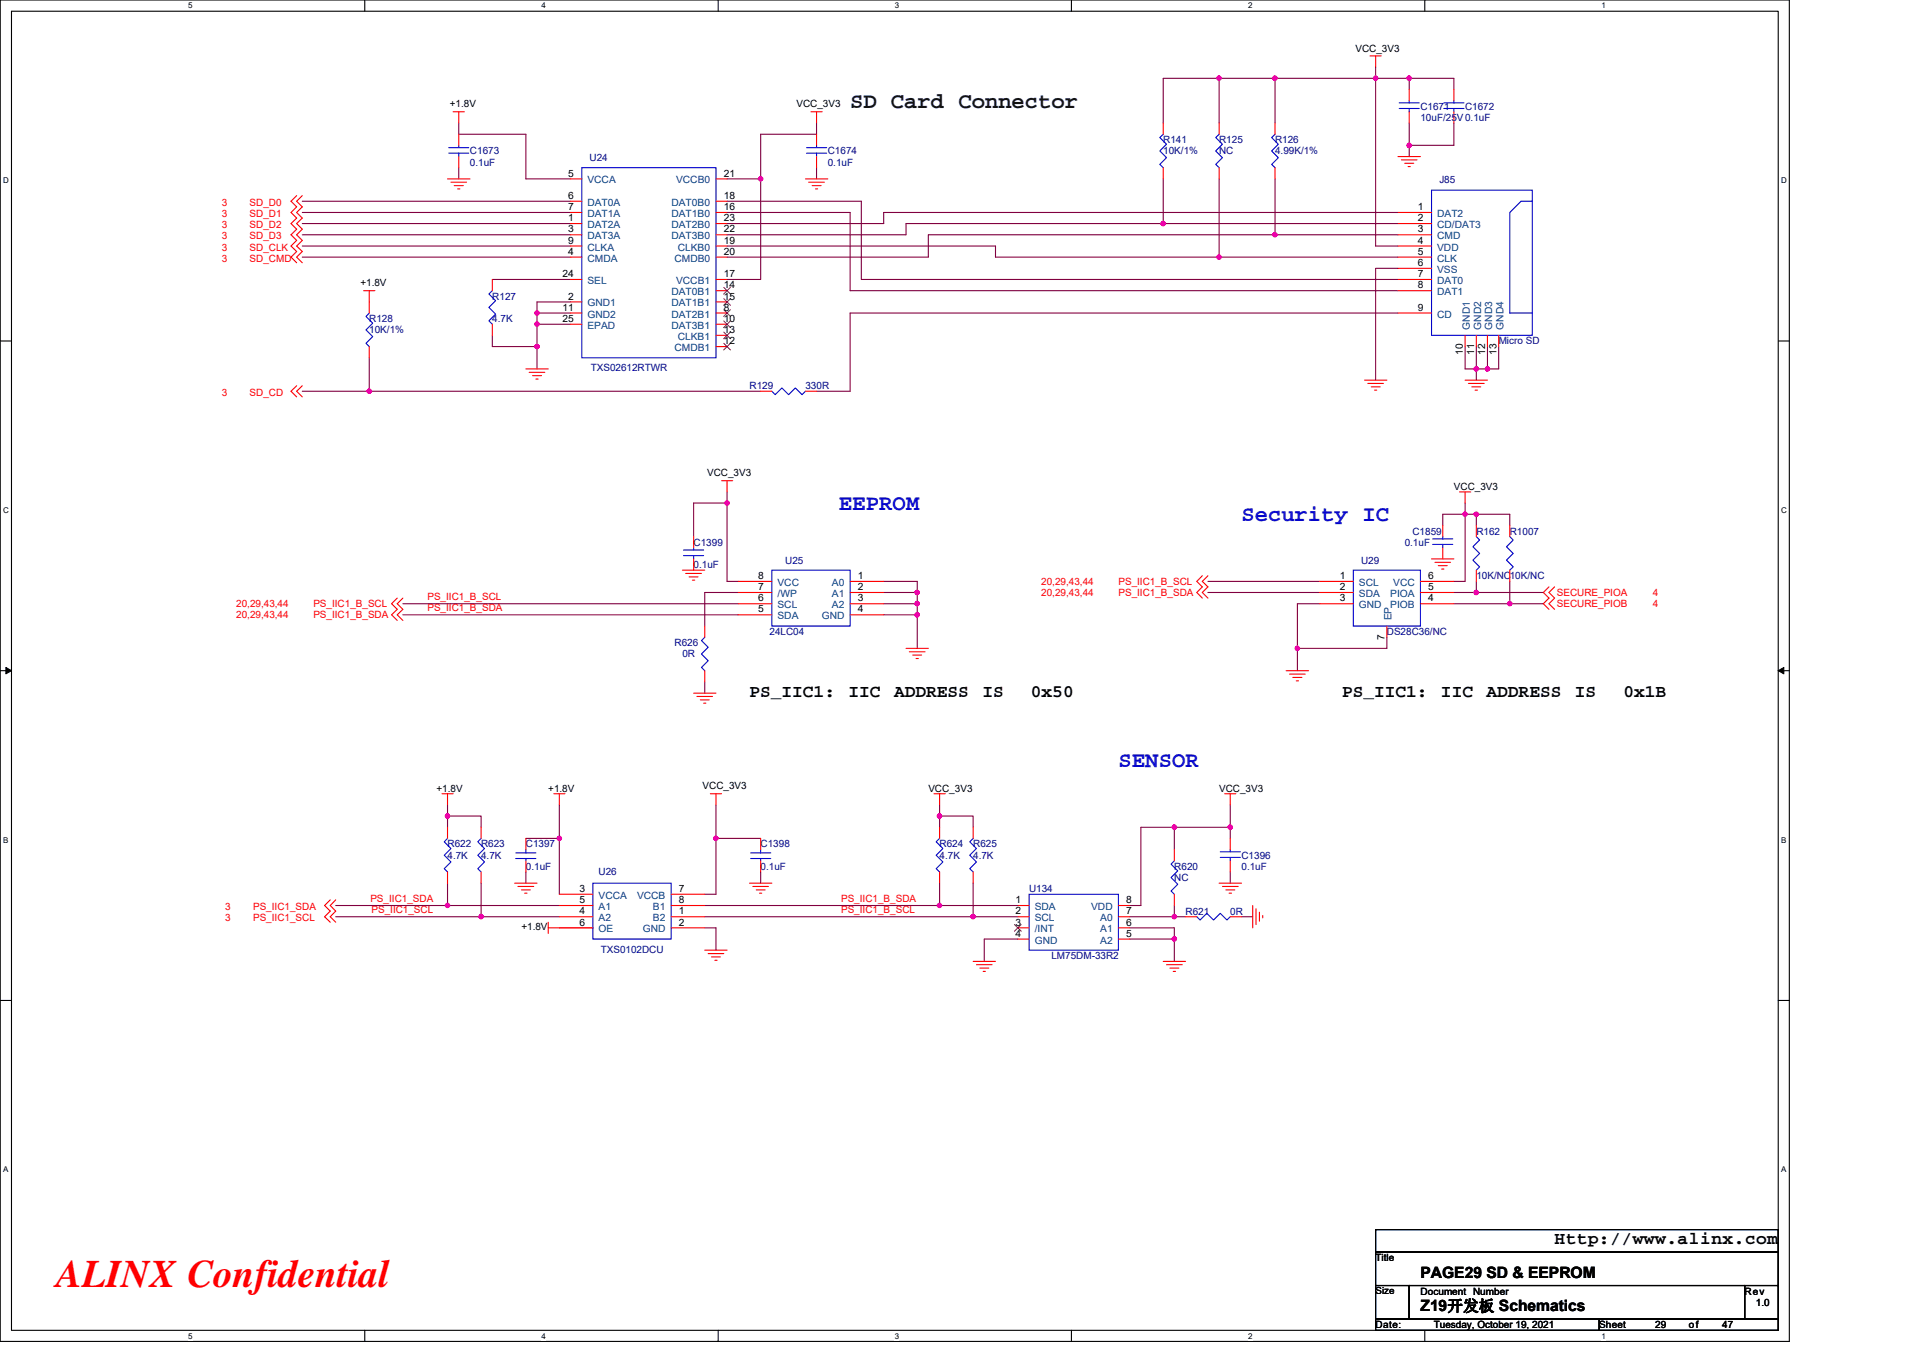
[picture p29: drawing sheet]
<svg xmlns="http://www.w3.org/2000/svg" width="297mm" height="210mm" viewBox="0 0 297 210" stroke-linecap="round" stroke-linejoin="round" font-family="sans-serif">
<defs><g id="words">
<text font-size="6" fill="#f00" x="8.7" y="198.8">ALINX Confidential</text>
<text font-size="3.4" fill="#000040" x="131.3" y="16.7">SD Card Connector</text>
<g font-size="3.4" fill="#00f">
<text x="129.6" y="78.8">EEPROM</text>
<text x="191.8" y="80.6">Security IC</text>
<text x="172.8" y="118.6">SENSOR</text>
</g>
<g font-size="2.8">
<text x="115.8" y="107.7">PS_IIC1:</text>
<text x="131.1" y="107.7">IIC</text>
<text x="138.1" y="107.7">ADDRESS</text>
<text x="151.8" y="107.7">IS</text>
<text x="159.2" y="107.7">0x50</text>
<text x="207.3" y="107.7">PS_IIC1:</text>
<text x="222.6" y="107.7">IIC</text>
<text x="229.6" y="107.7">ADDRESS</text>
<text x="243.3" y="107.7">IS</text>
<text x="250.8" y="107.7">0x1B</text>
<text x="240.1" y="192.3">Http://www.alinx.com</text>
</g>
<g font-size="2.4">
<text x="219.4" y="197.4">PAGE29 SD &amp; EEPROM</text>
<text x="219.4" y="202.6">Z19开发板 Schematics</text>
</g>
<g font-size="1.5">
<text x="209.4" y="8">VCC_3V3</text>
<text x="69.5" y="16.6">+1.8V</text>
<text x="123" y="16.6">VCC_3V3</text>
<text x="87.8" y="27.3">5</text>
<text x="111.8" y="27.3">21</text>
<text x="87.8" y="30.7">6</text>
<text x="87.8" y="32.5">7</text>
<text x="87.8" y="34.2">1</text>
<text x="87.8" y="35.9">3</text>
<text x="111.8" y="30.7">18</text>
<text x="111.8" y="32.5">16</text>
<text x="111.8" y="34.2">23</text>
<text x="111.8" y="35.9">22</text>
<text x="219" y="34.2">2</text>
<text x="219" y="35.9">3</text>
<text x="219" y="32.5">1</text>
<text x="87.8" y="37.7">9</text>
<text x="87.8" y="39.4">4</text>
<text x="111.8" y="39.4">20</text>
<text x="111.8" y="37.7">19</text>
<text x="219" y="37.7">4</text>
<text x="219" y="39.4">5</text>
<text x="219" y="41.1">6</text>
<text x="55.7" y="44.2">+1.8V</text>
<text x="86.9" y="42.8">24</text>
<text x="87.8" y="46.3">2</text>
<text x="111.8" y="42.8">17</text>
<text x="111.8" y="44.6">14</text>
<text x="111.8" y="46.3">15</text>
<text x="219" y="42.8">7</text>
<text x="219" y="44.6">8</text>
<text x="86.9" y="48">11</text>
<text x="86.9" y="49.7">25</text>
<text x="111.8" y="53.2">12</text>
<text x="111.8" y="48">8</text>
<text x="111.8" y="49.7">10</text>
<text x="111.8" y="51.5">13</text>
<text x="219" y="48">9</text>
<text x="226" y="54.8" transform="rotate(-90 226 54.8)">10</text>
<text x="227.7" y="54.8" transform="rotate(-90 227.7 54.8)">11</text>
<text x="229.4" y="54.8" transform="rotate(-90 229.4 54.8)">12</text>
<text x="231.1" y="54.8" transform="rotate(-90 231.1 54.8)">13</text>
<text x="109.2" y="73.6">VCC_3V3</text>
<text x="224.6" y="75.7">VCC_3V3</text>
<text x="117.1" y="89.5">8</text>
<text x="132.5" y="89.5">1</text>
<text x="206.9" y="89.5">1</text>
<text x="220.6" y="89.5">6</text>
<text x="117.1" y="94.6">5</text>
<text x="117.1" y="91.2">7</text>
<text x="117.1" y="92.9">6</text>
<text x="132.5" y="91.2">2</text>
<text x="132.5" y="92.9">3</text>
<text x="132.5" y="94.6">4</text>
<text x="206.9" y="91.2">2</text>
<text x="206.9" y="92.9">3</text>
<text x="220.6" y="92.9">4</text>
<text x="220.6" y="91.2">5</text>
<text x="213.9" y="98.8" transform="rotate(-90 213.9 98.8)">7</text>
<text x="67.4" y="122.3">+1.8V</text>
<text x="84.7" y="122.3">+1.8V</text>
<text x="108.5" y="122">VCC_3V3</text>
<text x="143.4" y="122.3">VCC_3V3</text>
<text x="188.3" y="122.3">VCC_3V3</text>
<text x="89.5" y="137.8">3</text>
<text x="104.9" y="137.8">7</text>
<text x="80.5" y="143.7">+1.8V</text>
<text x="89.5" y="139.6">5</text>
<text x="89.5" y="143">6</text>
<text x="89.5" y="141.3">4</text>
<text x="104.9" y="139.6">8</text>
<text x="104.9" y="141.3">1</text>
<text x="104.9" y="143">2</text>
<text x="156.9" y="139.6">1</text>
<text x="156.9" y="141.3">2</text>
<text x="156.9" y="143">3</text>
<text x="174" y="143">6</text>
<text x="174" y="141.3">7</text>
<text x="174" y="139.6">8</text>
<text x="156.9" y="144.7">4</text>
<text x="174" y="144.7">5</text>
<text x="212.5" y="194.9">Title</text>
<text x="212.5" y="200">Size</text>
<text x="219.4" y="200">Document Number</text>
<text x="269.5" y="200">Rev</text>
<text x="271.2" y="201.8">1.0</text>
<text x="212.5" y="205.2">Date:</text>
<text x="221.5" y="205.2">Tuesday, October 19, 2021</text>
<text x="247" y="205.2">Sheet</text>
<text x="255.7" y="205.2">29</text>
<text x="260.9" y="205.2">of</text>
<text x="266" y="205.2">47</text>
</g>
<g font-size="1.5" fill="#000080">
<text x="219.4" y="17">C1671</text>
<text x="226.3" y="17">C1672</text>
<text x="72.6" y="23.9">C1673</text>
<text x="127.9" y="23.9">C1674</text>
<text x="179.7" y="22.1">R141</text>
<text x="179.7" y="23.9">10K/1%</text>
<text x="188.3" y="22.1">R125</text>
<text x="188.3" y="23.9">NC</text>
<text x="197" y="22.1">R126</text>
<text x="197" y="23.9">4.99K/1%</text>
<text x="219.4" y="18.7">10uF/25V0.1uF</text>
<text x="72.6" y="25.6">0.1uF</text>
<text x="91.1" y="24.9">U24</text>
<text x="127.9" y="25.6">0.1uF</text>
<text x="222.3" y="28.3">J85</text>
<text x="76" y="46.3">R127</text>
<text x="57" y="49.8">R128</text>
<text x="57" y="51.5">10K/1%</text>
<text x="76" y="49.8">4.7K</text>
<text x="231.5" y="53.2">Micro SD</text>
<text x="91.2" y="57.4">TXS02612RTWR</text>
<text x="115.8" y="60.1">R129</text>
<text x="124.4" y="60.1">330R</text>
<text x="218.2" y="82.6">C1859</text>
<text x="228" y="82.6">R162</text>
<text x="233.2" y="82.6">R1007</text>
<text x="107.1" y="84.3">C1399</text>
<text x="107.1" y="87.8">0.1uF</text>
<text x="121.3" y="87.1">U25</text>
<text x="210.2" y="87.1">U29</text>
<text x="217" y="84.3">0.1uF</text>
<text x="228" y="89.5">10K/NC10K/NC</text>
<text x="104.2" y="99.9">R626</text>
<text x="105.4" y="101.6">0R</text>
<text x="118.9" y="98.1">24LC04</text>
<text x="214.2" y="98.1">DS28C36/NC</text>
<text x="69.1" y="130.9">R622</text>
<text x="74.3" y="130.9">R623</text>
<text x="81.2" y="130.9">C1397</text>
<text x="117.5" y="130.9">C1398</text>
<text x="145.1" y="130.9">R624</text>
<text x="150.3" y="130.9">R625</text>
<text x="69.1" y="132.7">4.7K</text>
<text x="74.3" y="132.7">4.7K</text>
<text x="81.2" y="134.4">0.1uF</text>
<text x="92.5" y="135.3">U26</text>
<text x="117.5" y="134.4">0.1uF</text>
<text x="145.1" y="132.7">4.7K</text>
<text x="150.3" y="132.7">4.7K</text>
<text x="159" y="137.9">U134</text>
<text x="181.4" y="134.4">R620</text>
<text x="181.4" y="136.1">NC</text>
<text x="191.8" y="132.7">C1396</text>
<text x="191.8" y="134.4">0.1uF</text>
<text x="183.1" y="141.3">R621</text>
<text x="190" y="141.3">0R</text>
<text x="92.8" y="147.2">TXS0102DCU</text>
<text x="162.4" y="148.2">LM75DM-33R2</text>
</g>
<g font-size="1.5" fill="#004080">
<text x="90.7" y="28.3">VCCA</text>
<text x="104.4" y="28.3">VCCB0</text>
<text x="90.7" y="31.8">DAT0A</text>
<text x="90.7" y="33.5">DAT1A</text>
<text x="90.7" y="35.2">DAT2A</text>
<text x="103.7" y="31.8">DAT0B0</text>
<text x="103.7" y="33.5">DAT1B0</text>
<text x="103.7" y="35.2">DAT2B0</text>
<text x="222" y="35.2">CD/DAT3</text>
<text x="222" y="33.5">DAT2</text>
<text x="90.7" y="37">DAT3A</text>
<text x="90.7" y="38.7">CLKA</text>
<text x="90.7" y="40.4">CMDA</text>
<text x="103.7" y="37">DAT3B0</text>
<text x="104.2" y="40.4">CMDB0</text>
<text x="104.7" y="38.7">CLKB0</text>
<text x="222" y="37">CMD</text>
<text x="222" y="38.7">VDD</text>
<text x="222" y="40.4">CLK</text>
<text x="90.7" y="43.9">SEL</text>
<text x="90.7" y="47.3">GND1</text>
<text x="103.7" y="45.6">DAT0B1</text>
<text x="103.7" y="47.3">DAT1B1</text>
<text x="104.4" y="43.9">VCCB1</text>
<text x="222" y="42.2">VSS</text>
<text x="222" y="43.9">DAT0</text>
<text x="222" y="45.6">DAT1</text>
<text x="90.7" y="49.1">GND2</text>
<text x="90.7" y="50.8">EPAD</text>
<text x="103.7" y="49.1">DAT2B1</text>
<text x="103.7" y="50.8">DAT3B1</text>
<text x="104.7" y="52.5">CLKB1</text>
<text x="222" y="49.1">CD</text>
<text x="227" y="50.9" transform="rotate(-90 227 50.9)">GND1</text>
<text x="228.8" y="50.9" transform="rotate(-90 228.8 50.9)">GND2</text>
<text x="230.5" y="50.9" transform="rotate(-90 230.5 50.9)">GND3</text>
<text x="232.2" y="50.9" transform="rotate(-90 232.2 50.9)">GND4</text>
<text x="104.2" y="54.3">CMDB1</text>
<text x="120.1" y="95.7">SDA</text>
<text x="120.1" y="90.5">VCC</text>
<text x="120.1" y="92.2">/WP</text>
<text x="120.1" y="94">SCL</text>
<text x="126.9" y="95.7">GND</text>
<text x="128.5" y="90.5">A0</text>
<text x="128.5" y="92.2">A1</text>
<text x="128.5" y="94">A2</text>
<text x="209.9" y="90.5">SCL</text>
<text x="209.9" y="92.2">SDA</text>
<text x="209.9" y="94">GND</text>
<text x="214.8" y="94">PIOB</text>
<text x="214.8" y="92.2">PIOA</text>
<text x="214.9" y="95.9" transform="rotate(-90 214.9 95.9)">EP</text>
<text x="215.2" y="90.5">VCC</text>
<text x="92.5" y="140.6">A1</text>
<text x="92.5" y="138.9">VCCA</text>
<text x="92.5" y="142.3">A2</text>
<text x="98.4" y="138.9">VCCB</text>
<text x="100.9" y="140.6">B1</text>
<text x="100.9" y="142.3">B2</text>
<text x="159.8" y="140.6">SDA</text>
<text x="159.8" y="142.3">SCL</text>
<text x="168.5" y="140.6">VDD</text>
<text x="169.9" y="142.3">A0</text>
<text x="92.5" y="144.1">OE</text>
<text x="99.3" y="144.1">GND</text>
<text x="159.8" y="144.1">/INT</text>
<text x="159.8" y="145.8">GND</text>
<text x="169.9" y="145.8">A2</text>
<text x="169.9" y="144.1">A1</text>
</g>
<g font-size="1.5" fill="#f00">
<text x="34.2" y="31.8">3</text>
<text x="34.2" y="33.5">3</text>
<text x="34.2" y="35.3">3</text>
<text x="38.6" y="31.8">SD_D0</text>
<text x="38.6" y="33.5">SD_D1</text>
<text x="38.6" y="35.3">SD_D2</text>
<text x="34.2" y="37">3</text>
<text x="34.2" y="38.7">3</text>
<text x="34.2" y="40.4">3</text>
<text x="38.6" y="37">SD_D3</text>
<text x="38.6" y="38.7">SD_CLK</text>
<text x="38.6" y="40.4">SD_CMD</text>
<text x="34.2" y="61.2">3</text>
<text x="38.6" y="61.2">SD_CD</text>
<text x="36.5" y="95.5">20,29,43,44</text>
<text x="36.5" y="93.8">20,29,43,44</text>
<text x="48.4" y="95.5">PS_IIC1_B_SDA</text>
<text x="48.4" y="93.8">PS_IIC1_B_SCL</text>
<text x="66" y="94.4">PS_IIC1_B_SDA</text>
<text x="66" y="92.7">PS_IIC1_B_SCL</text>
<text x="160.8" y="90.4">20,29,43,44</text>
<text x="160.8" y="92.1">20,29,43,44</text>
<text x="172.8" y="90.4">PS_IIC1_B_SCL</text>
<text x="172.8" y="92.1">PS_IIC1_B_SDA</text>
<text x="240.5" y="92.1">SECURE_PIOA</text>
<text x="240.5" y="93.8">SECURE_PIOB</text>
<text x="255.3" y="92.1">4</text>
<text x="255.3" y="93.8">4</text>
<text x="34.8" y="142.3">3</text>
<text x="34.8" y="140.6">3</text>
<text x="39.1" y="142.3">PS_IIC1_SCL</text>
<text x="39.1" y="140.6">PS_IIC1_SDA</text>
<text x="57.2" y="139.4">PS_IIC1_SDA</text>
<text x="57.4" y="141.1">PS_IIC1_SCL</text>
<text x="129.9" y="139.4">PS_IIC1_B_SDA</text>
<text x="129.9" y="141.1">PS_IIC1_B_SCL</text>
</g>
<g font-size="1.2">
<text x="29.1" y="1.3">5</text>
<text x="83.6" y="1.3">4</text>
<text x="138.2" y="1.3">3</text>
<text x="192.8" y="1.3">2</text>
<text x="247.4" y="1.3">1</text>
<text x=".5" y="28.3">D</text>
<text x="275.1" y="28.3">D</text>
<text x=".5" y="79.2">C</text>
<text x="275.1" y="79.2">C</text>
<text x=".5" y="130.2">B</text>
<text x="275.1" y="130.2">B</text>
<text x=".5" y="181.1">A</text>
<text x="275.1" y="181.1">A</text>
<text x="29.1" y="206.8">5</text>
<text x="83.6" y="206.8">4</text>
<text x="138.2" y="206.8">3</text>
<text x="192.8" y="206.8">2</text>
<text x="247.4" y="206.8">1</text>
</g>
</g></defs>
<path d="M0 0h276.4v207.3h-276.4zM1.8 1.7h272.9v203.8h-272.9z" fill="none" stroke="#000" stroke-width=".17"/>
<g fill="#fff">
<path d="M29.1 .2h.6v1.4h-.6z"/>
<path d="M29.1 205.7h.6v1.4h-.6z"/>
</g>
<path d="M56.3 0v1.7M56.3 205.5v1.8" fill="none" stroke="#000" stroke-width=".17"/>
<g fill="#fff">
<path d="M83.6 .2h.7v1.4h-.7z"/>
<path d="M83.6 205.7h.7v1.4h-.7z"/>
</g>
<path d="M110.9 0v1.7M110.9 205.5v1.8" fill="none" stroke="#000" stroke-width=".17"/>
<g fill="#fff">
<path d="M138.2 .2h.7v1.4h-.7z"/>
<path d="M138.2 205.7h.7v1.4h-.7z"/>
</g>
<path d="M165.5 0v1.7M165.5 205.5v1.8" fill="none" stroke="#000" stroke-width=".17"/>
<g fill="#fff">
<path d="M192.8 .2h.6v1.4h-.6z"/>
<path d="M192.8 205.7h.6v1.4h-.6z"/>
</g>
<path d="M220.1 0v1.7M220.1 205.5v1.8" fill="none" stroke="#000" stroke-width=".17"/>
<g fill="#fff">
<path d="M247.4 .2h.6v1.4h-.6z"/>
<path d="M247.4 205.7h.6v1.4h-.6z"/>
<path d="M.5 27.2h.8v1.4h-.8z"/>
<path d="M275.1 27.2h.9v1.4h-.9z"/>
<path d="M.5 78.1h.8v1.4h-.8z"/>
<path d="M275.1 78.1h.9v1.4h-.9z"/>
</g>
<path d="M0 52.7h1.8M274.7 52.7h1.7" fill="none" stroke="#000" stroke-width=".17"/>
<g fill="#fff">
<path d="M.5 129.1h.8v1.4h-.8z"/>
<path d="M275.1 129.1h.8v1.4h-.8z"/>
</g>
<path d="M0 103.6h1.8M274.7 103.6h1.7" fill="none" stroke="#000" stroke-width=".17"/>
<path d="M.9 103.1l.9 .5-.9 .5zM274.7 103.6l.8-.5v1z" fill="#000" stroke="#000" stroke-width=".15"/>
<g fill="#fff">
<path d="M.5 180h.8v1.4h-.8z"/>
<path d="M275.1 180h.8v1.4h-.8z"/>
</g>
<path d="M0 154.6h1.8M274.7 154.6h1.7M212.5 190h62.2v3.5h-62.2zM212.5 193.5h62.2v5.1h-62.2zM212.5 198.6h5.2v5.2h-5.2zM217.7 198.6h51.8v5.2h-51.8zM269.5 198.6h5.2v5.2h-5.2zM212.5 203.8h34.5v1.7h-34.5zM247 203.8h27.7v1.7h-27.7z" fill="none" stroke="#000" stroke-width=".17"/>
<g fill="none" stroke="#800040" stroke-width=".17">
<path d="M70.9 19v1.7h10.3v6.9h6.9M126.1 19v1.7h-8.6v6.9M188.3 12.1h8.7M188.3 12.1h-8.6v6.9M188.3 12.1v6.9M197 12.1v6.9M197 12.1h15.5M212.5 12.1v25.9h3.4M212.5 12.1h5.2M212.5 10.4v1.7M217.7 12.1h6.9v1.7M217.7 12.1v1.7"/>
<path d="M217.7 19v3.5M224.6 19v3.5h-6.9M46.7 39.7h41.4M46.7 36.3h41.4M46.7 38h41.4M46.7 31.1h41.4M46.7 32.8h41.4M46.7 34.5h41.4M70.9 25.9v1.7M112.3 38h41.5v1.7h34.5M112.3 32.8h19v12.1h84.6M112.3 27.6h5.2"/>
<path d="M112.3 31.1h20.8v12.1h82.8M117.5 27.6v15.6h-5.2M126.1 25.9v1.7M179.7 27.6v6.9M179.7 34.5h-39.7v1.8h-27.7M179.7 34.5h36.2M188.3 39.7h27.6M188.3 27.6v12.1M197 27.6v8.7M197 36.3h-53.6v3.4h-31.1M197 36.3h18.9M215.9 32.8h-79.4v1.7h-24.2"/>
<path d="M217.7 22.5v1.7M57 55.3v5.2M76 51.8v1.8h6.9M76 43.2h12.1M82.9 50.1v3.5M82.9 48.4h5.2M82.9 50.1h5.2M82.9 48.4v1.7M82.9 53.6v3.4M88.1 46.7h-5.2v1.7M215.9 48.4h-84.6v12.1h-5.2M215.9 41.5h-3.4v17.2"/>
<path d="M226.3 53.6v3.4h1.7M228 53.6v3.4M228 57h1.8M228 57v1.7M229.8 53.6v3.4M231.5 53.6v3.4h-1.7M46.7 60.5h10.3M57 60.5h60.5M112.3 77.7v12.1h1.7M112.3 77.7h-5.2v5.2M112.3 76v1.7M226.3 79.5h1.7"/>
<path d="M226.3 79.5h-3.4v1.7M226.3 79.5v10.3h-1.7M226.3 77.7v1.8M228 79.5v1.7M228 79.5h5.2v1.7M62.2 95h51.8M62.2 93.3h51.8M114 91.5h-5.1v5.2M136.5 95h5.2M136.5 89.8h5.2v1.7M136.5 91.5h5.2M136.5 93.3h5.2"/>
<path d="M141.7 95v5.2M141.7 93.3v1.7M141.7 91.5v1.8M186.6 89.8h17.3M186.6 91.5h17.3M203.9 93.3h-3.5v6.9M214.2 98.5v1.7h-13.8M224.6 91.5h3.4M224.6 93.3h8.6M228 89.8v1.7M228 91.5h10.4M233.2 89.8v3.5"/>
<path d="M233.2 93.3h5.2M108.9 105.4v1.7M200.4 100.2v3.4M51.9 139.9h17.2M69.1 126.1h5.2v1.7M69.1 126.1v1.7M69.1 136.5v3.4M69.1 139.9h17.3M69.1 124.4v1.7M74.3 136.5v5.1M81.2 134.7v1.8M81.2 129.5h5.2"/>
<path d="M86.4 129.5v8.7M86.4 124.4v5.1M108.9 139.9h36.2M110.6 129.5h6.9M110.6 129.5v8.7h-1.7M110.6 124.4v5.1M117.5 134.7v1.8M145.1 136.5v3.4M145.1 139.9h12.1M145.1 126.1h5.2v1.7M145.1 126.1v1.7M145.1 124.4v1.7"/>
<path d="M150.3 136.5v5.1M181.4 127.8h8.6M181.4 127.8h-5.2v12.1h-1.7M181.4 127.8v3.5M181.4 139.9v1.7M190 134.7v1.8M190 127.8v1.7M190 124.4v3.4M51.9 141.6h22.4M74.3 141.6h12.1M86.4 143.4h5.2M108.9 141.6h41.4"/>
<path d="M108.9 143.4h1.7v3.4M150.3 141.6h6.9M157.2 145.1h-5.2v3.4M174.5 145.1h6.9M174.5 143.4h6.9v1.7M174.5 141.6h6.9M181.4 141.6h1.7M181.4 145.1v3.4M191.8 141.6h1.7"/>
</g>
<g fill="#f0f" stroke="#f0f" stroke-width=".17">
<circle cx="181.4" cy="145.1" r=".34"/>
<circle cx="190" cy="127.8" r=".34"/>
<circle cx="181.4" cy="127.8" r=".34"/>
<circle cx="181.4" cy="141.6" r=".34"/>
<circle cx="86.4" cy="129.5" r=".34"/>
<circle cx="110.6" cy="129.5" r=".34"/>
<circle cx="69.1" cy="126.1" r=".34"/>
<circle cx="74.3" cy="141.6" r=".34"/>
<circle cx="145.1" cy="126.1" r=".34"/>
<circle cx="145.1" cy="139.9" r=".33"/>
<circle cx="150.3" cy="141.6" r=".34"/>
<circle cx="141.7" cy="93.3" r=".34"/>
<circle cx="141.7" cy="95" r=".34"/>
<circle cx="141.7" cy="91.5" r=".34"/>
<circle cx="112.3" cy="77.7" r=".34"/>
<circle cx="69.1" cy="139.9" r=".33"/>
<circle cx="188.3" cy="12.1" r=".34"/>
<circle cx="212.5" cy="12.1" r=".34"/>
<circle cx="196.9" cy="12.1" r=".34"/>
<circle cx="217.7" cy="12.1" r=".34"/>
<circle cx="217.7" cy="22.5" r=".34"/>
<circle cx="117.5" cy="27.6" r=".33"/>
<circle cx="179.7" cy="34.5" r=".34"/>
<circle cx="196.9" cy="36.3" r=".33"/>
<circle cx="188.3" cy="39.7" r=".34"/>
<circle cx="82.9" cy="48.4" r=".34"/>
<circle cx="83" cy="53.5" r=".33"/>
<circle cx="82.9" cy="50.1" r=".34"/>
<circle cx="229.8" cy="57" r=".34"/>
<circle cx="228" cy="57" r=".34"/>
<circle cx="57" cy="60.4" r=".34"/>
<circle cx="226.3" cy="79.4" r=".33"/>
<circle cx="228" cy="79.4" r=".33"/>
<circle cx="228" cy="91.5" r=".34"/>
<circle cx="233.2" cy="93.3" r=".34"/>
<circle cx="200.4" cy="100.2" r=".34"/>
</g>
<g fill="none" stroke="#f00" stroke-width=".17">
<path d="M70 17.3h1.7M70.9 17.3v1.7M125.3 17.3h1.7M126.1 17.3v1.7M179.7 19v1.7M188.3 19v1.7M197 19v1.7M211.6 8.6h1.8M212.5 8.6v1.8M217.7 13.8v1.8M217.7 17.3v1.7M224.6 13.8v1.8"/>
<path d="M224.6 17.3v1.7M45.8 30.2l-.8 .9 .8 .9-.8 .8 .8 .9-.8 .8 .8 .9-.8 .9 .8 .8-.8 .9 .8 .9-.8 .8 .8 .9M46.7 30.2l-.9 .9 .9 .9-.9 .8 .9 .9-.9 .8 .9 .9-.9 .9 .9 .8-.9 .9 .9 .9-.9 .8 .9 .9M69.1 27.6h3.5M69.7 28.2h2.4M70.2 28.7h1.4M70.7 29.2h.3M70.9 20.7v1.8M70.9 24.2v1.7M88.1 27.6h1.8M88.1 31.1h1.8M88.1 32.8h1.8"/>
<path d="M88.1 34.5h1.8M88.1 36.3h1.8M88.1 38h1.8M88.1 39.7h1.8M110.6 27.6h1.7M110.6 31.1h1.7M110.6 32.8h1.7M110.6 34.5h1.7M110.6 36.3h1.7M110.6 38h1.7M110.6 39.7h1.7M124.4 27.6h3.5"/>
<path d="M124.9 28.2h2.4M125.5 28.7h1.3M126 29.2h.3M126.1 20.7v1.8M126.1 24.2v1.7M179.7 25.9v1.7M188.3 25.9v1.7M197 25.9v1.7M215.9 24.2h3.5M215.9 34.5h5.2M215.9 36.3h5.2M215.9 38h5.2"/>
<path d="M215.9 39.7h5.2M215.9 32.8h5.2M216.5 24.7h2.4M217 25.2h1.4M217.5 25.7h.3M45.8 59.6l-.8 .9 .8 .8M46.7 59.6l-.9 .9 .9 .8M56.2 44.9h1.7M57 44.9v3.5M57 53.6v1.7M76 50.1v1.7M76 43.2v1.7"/>
<path d="M81.2 57h3.5M81.7 57.5h2.5M82.3 58h1.3M82.8 58.6h.3M88.1 43.2h1.8M88.1 46.7h1.8M88.1 48.4h1.8M88.1 50.1h1.8M110.6 43.2h1.7M110.6 44.9h1.7M110.6 46.7h1.7M110.6 48.4h1.7"/>
<path d="M110.6 50.1h1.7M110.6 51.8h1.7M110.6 53.6h1.7M210.8 58.7h3.4M211.3 59.2h2.4M211.8 59.8h1.4M215.9 41.5h5.2M215.9 43.2h5.2M215.9 44.9h5.2M215.9 48.4h5.2M226.3 51.8v1.8M226.3 58.7h3.5"/>
<path d="M226.8 59.2h2.5M227.3 59.8h1.4M228 51.8v1.8M229.8 51.8v1.8M231.5 51.8v1.8M111.5 74.3h1.7M112.3 74.3v1.7M117.5 60.5h1.7M124.4 60.5h1.7M212.3 60.3h.4M225.4 76h1.8M226.3 76v1.7"/>
<path d="M227.9 60.3h.3M61.4 92.4l-.9 .9 .9 .8-.9 .9 .9 .9M62.2 92.4l-.8 .9 .8 .8-.8 .9 .8 .9M105.4 88.1h3.5M105.9 88.6h2.4M106.4 89.1h1.4M107 89.6h.3M107.1 82.9v1.7M107.1 86.4v1.7M108.9 96.7v1.8M114 95h5.2M114 89.8h5.2"/>
<path d="M114 91.5h5.2M114 93.3h5.2M131.3 95h5.2M131.3 89.8h5.2M131.3 91.5h5.2M131.3 93.3h5.2M185.7 89l-.8 .8 .8 .9-.8 .8 .8 .9M186.6 89l-.9 .8 .9 .9-.9 .8 .9 .9M203.9 89.8h5.1M203.9 91.5h5.1M203.9 93.3h5.1M214.2 96.7v1.8"/>
<path d="M219.4 93.3h5.2M219.4 91.5h5.2M219.4 89.8h5.2M221.1 86.4h3.5M221.7 86.9h2.4M222.2 87.4h1.3M222.7 87.9h.3M222.9 81.2v1.7M222.9 84.6v1.8M228 81.2v1.7M228 88.1v1.7M233.2 81.2v1.7"/>
<path d="M233.2 88.1v1.7M239.3 90.7l-.9 .8 .9 .9-.9 .9 .9 .8M240.1 90.7l-.8 .8 .8 .9-.8 .9 .8 .8M107.1 107.1h3.5M107.7 107.6h2.4M108.2 108.1h1.4M108.7 108.6h.3M108.9 103.6v1.8M140 100.2h3.4M140.5 100.7h2.4M141 101.2h1.4M141.5 101.7h.4"/>
<path d="M198.7 103.6h3.4M199.2 104.2h2.4M199.7 104.7h1.4M200.2 105.2h.4M51 139l-.9 .9 .9 .9-.9 .8 .9 .9M51.9 139l-.9 .9 .9 .9-.9 .8 .9 .9M68.3 122.6h1.7M69.1 122.6v1.8M69.1 134.7v1.8M69.1 127.8v1.7M74.3 134.7v1.8M74.3 127.8v1.7"/>
<path d="M79.5 136.5h3.4M80 137h2.4M80.5 137.5h1.4M81 138h.4M81.2 133v1.7M81.2 129.5v1.8M85.6 122.6h1.7M86.4 122.6v1.8M86.4 139.9h5.2M86.4 138.2h5.2M103.7 139.9h5.2M103.7 138.2h5.2"/>
<path d="M109.7 122.6h1.8M110.6 122.6v1.8M115.8 136.5h3.4M116.3 137h2.4M116.8 137.5h1.4M117.3 138h.4M117.5 133v1.7M117.5 129.5v1.8M144.3 122.6h1.7M145.1 122.6v1.8M145.1 134.7v1.8M145.1 127.8v1.7"/>
<path d="M150.3 134.7v1.8M150.3 127.8v1.7M157.2 139.9h1.8M172.8 139.9h1.7M181.4 138.2v1.7M181.4 131.3v1.7M188.3 136.5h3.5M188.8 137h2.5M189.2 122.6h1.7M189.4 137.5h1.3M189.9 138h.3M190 122.6v1.8"/>
<path d="M190 129.5v1.8M190 133v1.7M193.5 139.9v3.5M84.7 143.4h6.9M84.7 142.5v1.7M86.4 141.6h5.2M103.7 143.4h5.2M103.7 141.6h5.2M108.9 146.8h3.4M109.4 147.3h2.4M109.9 147.8h1.4M110.4 148.4h.4"/>
<path d="M150.3 148.5h3.5M150.8 149.1h2.4M151.4 149.6h1.3M151.9 150.1h.3M157.2 141.6h1.8M157.2 143.4h1.8M157.2 145.1h1.8M172.8 145.1h1.7M172.8 143.4h1.7M172.8 141.6h1.7M179.7 148.5h3.4M180.2 149.1h2.4"/>
<path d="M180.7 149.6h1.4M181.2 150.1h.4M183.1 141.6h1.8M190 141.6h1.8M194 140.4v2.5M194.5 140.9v1.4M195 141.5v.3"/>
</g>
<g fill="none" stroke="#00f" stroke-width=".17">
<path d="M216.1 16.8h3.1M216.1 15.9h3.1M217.7 15.6v.3M217.7 16.8v.5M223 16.8h3.1M223 15.9h3.1M224.6 15.6v.3M224.6 16.8v.5M69.3 23.7h3.1M69.3 22.8h3.1M70.9 22.5v.3M70.9 23.7v.5"/>
<path d="M89.9 25.9h20.7v29.4h-20.7zM124.6 23.7h3.1M124.6 22.8h3.1M126.1 22.5v.3M126.1 23.7v.5M179.7 20.7l-.5 .6 1 1-1 1 1 1.1-1 1 .5 .5M188.3 20.7l-.5 .6 1 1-1 1 1 1.1-1 1 .5 .5M197 20.7l-.6 .6 1.1 1-1.1 1 1.1 1.1-1.1 1 .6 .5M221.1 29.4h15.6v22.4h-15.6zM236.7 31.1h-1.8l-1.7 1.7v15.6h3.5M57 48.4l-.5 .5 1.1 1-1.1 1.1 1.1 1-1.1 1 .5 .6M76 44.9l-.5 .5 1.1 1.1-1.1 1 1.1 1-1.1 1.1 .5 .5"/>
<path d="M119.2 60.5l.5 .5 1.1-1.1 1 1.1 1-1.1 1.1 1.1 .5-.5M105.6 85.9h3.1M105.6 85h3.1M107.1 84.6v.4M107.1 85.9v.5M108.9 98.5l-.6 .5 1.1 1-1.1 1 1.1 1.1-1.1 1 .6 .5M119.2 88.1h12.1v8.6h-12.1zM209 88.1h10.4v8.6h-10.4zM221.3 84.1h3.1M221.3 83.3h3.1M222.9 82.9v.4M222.9 84.1v.5"/>
<path d="M228 82.9l.6 .5-1.1 1.1 1.1 1-1.1 1.1 1.1 1-.6 .5M233.2 82.9l.5 .5-1 1.1 1 1-1 1.1 1 1-.5 .5M69.1 129.5l-.5 .6 1.1 1-1.1 1 1.1 1.1-1.1 1 .5 .5M74.3 129.5l-.5 .6 1 1-1 1 1 1.1-1 1 .5 .5M79.7 131.8h3.1M79.7 132.7h3.1M81.2 132.7v.3M81.2 131.3v.5M91.6 136.5h12.1v8.6h-12.1zM115.9 131.8h3.2M115.9 132.7h3.2M117.5 132.7v.3"/>
<path d="M117.5 131.3v.5M145.1 129.5l-.5 .6 1 1-1 1 1 1.1-1 1 .5 .5M150.3 129.5l-.5 .6 1 1-1 1 1 1.1-1 1 .5 .5M159 138.2h13.8v8.6h-13.8zM181.4 133l-.5 .5 1 1.1-1 1 1 1-1 1.1 .5 .5M188.5 132.5h3.1M188.5 131.6h3.1M190 131.3v.3M190 132.5v.5M184.9 141.6l.5 .6 1-1.1 1 1.1 1.1-1.1 1 1.1 .5-.6"/>
</g>
<g fill="none" stroke="#804000" stroke-width=".15">
<path d="M111.8 44.4l1 1M111.8 46.1l1 1.1M111.8 47.9l1 1M111.8 49.6l1 1M111.8 51.3l1 1M111.8 53l1 1.1M112.8 44.4l-1 1M112.8 46.1l-1 1.1M112.8 47.9l-1 1M112.8 49.6l-1 1M112.8 51.3l-1 1M112.8 53l-1 1.1"/>
<path d="M156.7 142.9l1.1 1M157.7 142.9l-1 1"/>
</g>
<use href="#words"/>
</svg>
